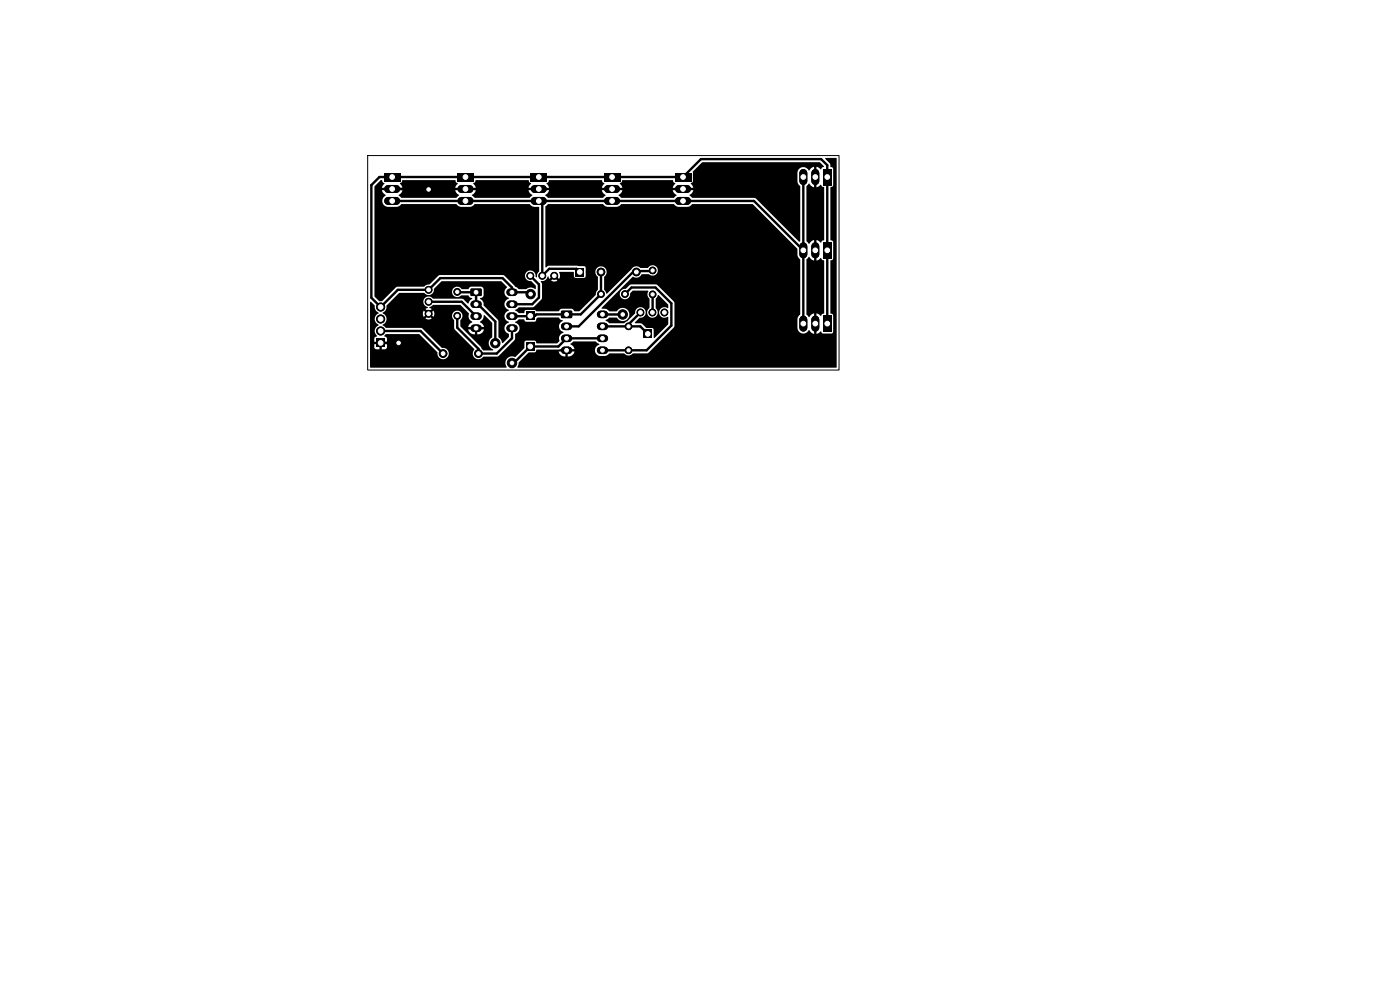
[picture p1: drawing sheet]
<svg xmlns="http://www.w3.org/2000/svg" width="297mm" height="210mm" viewBox="0 0 297 210" stroke-linecap="round" stroke-linejoin="round" font-family="sans-serif">
<g fill="#000" stroke="#000" stroke-width=".21">
<circle cx="90.9" cy="40.2" r="1"/>
<circle cx="112.5" cy="58.5" r=".72"/>
<circle cx="115" cy="58.5" r=".72"/>
<circle cx="117.6" cy="58.5" r=".72"/>
<circle cx="127.5" cy="57.7" r=".8"/>
<circle cx="135" cy="57.7" r=".8"/>
<circle cx="138.5" cy="57.4" r=".7"/>
<circle cx="80.7" cy="70.2" r=".85"/>
<circle cx="80.7" cy="65.1" r=".85"/>
<circle cx="80.7" cy="67.7" r=".85"/>
<circle cx="84.6" cy="72.7" r="1"/>
<circle cx="90.9" cy="64" r=".72"/>
<circle cx="90.9" cy="61.5" r=".72"/>
<circle cx="90.9" cy="66.6" r=".72"/>
<circle cx="94" cy="75" r=".8"/>
<circle cx="97" cy="67" r=".7"/>
<circle cx="97" cy="61.9" r=".7"/>
<circle cx="101.5" cy="75" r=".8"/>
<circle cx="105.1" cy="72.8" r="1"/>
<circle cx="108.6" cy="77" r="1"/>
<circle cx="112.6" cy="62.4" r="1"/>
<circle cx="127.5" cy="62.4" r=".7"/>
<circle cx="132.1" cy="66.7" r="1"/>
<circle cx="132.6" cy="62.4" r=".7"/>
<circle cx="133.3" cy="74.3" r=".7"/>
<circle cx="133.3" cy="69.2" r=".7"/>
<circle cx="135.9" cy="66.3" r=".72"/>
<circle cx="138.4" cy="66.3" r=".72"/>
<circle cx="138.5" cy="62.4" r=".7"/>
<circle cx="140.9" cy="66.3" r=".72"/>
</g>
<g fill="#000">
<path d="M80.7 38.2h.1a.32 .32 0 0 1 .3 .1 .32 .32 0 0 1 .1 .3l.4 .4-.6 .8h1.8v.5h-1.8l.3 .7 .5 .4a1.61 1.61 0 0 0-.5 1.9l.4 .4 .6 .2 2-.1 .9-.5h11.6l.8 .5 2.1 .1 .6-.2 .4-.4h11.6l.9 .5 1.1 .1 .1 13.6-.4 .6-.1 .7h-.2a1.39 1.39 0 0 0-1.3-1.4 1.15 1.15 0 0 0-1 1.3 1.15 1.15 0 0 0 1.3 1l1 .9-.1 .7-.9-.3-1.1 .3h-1.6l-.8-.5-2.2-2.3-.3-.2h-13.4l-.3 .2-1.9 1.8-.6 .1-.5 .4-5.9 .1-3 3h-.7l-1-1.1v-23.2zM81.5 36.7h3.4v1.7h-3.4zM83.6 39.8h1.8l-.6-.9 .4-.3 .2-.4 11.2 .1a.55 .55 0 0 0 .5 .6l-.5 .9h1.7v.5h-1.7l.3 .7 .5 .4-.6 .6h-11.6l-.6-.6 .5-.4 .3-.7h-1.8zM97 36.7h3.4v1.7h-3.4zM99.2 39.8h1.7l-.5-.9 .4-.3 .2-.4 11.2 .1a.55 .55 0 0 0 .5 .6l-.6 .9h1.8v.5h-1.8l.3 .7 .5 .4-.6 .6h-11.6l-.6-.6 .5-.4 .3-.7h-1.7zM112.6 36.7h3.4v1.7h-3.4zM114.7 39.8h1.8l-.6-.9 .4-.3 .2-.4 11.2 .1a.55 .55 0 0 0 .5 .6l-.5 .9h1.7v.5h-1.7l.3 .7 .5 .4-.6 .6h-11.6l-.6-.6 .5-.4 .3-.7h-1.8zM128.2 36.7h3.4v1.7h-3.4zM130.3 39.8h1.7l-.5-.9 .4-.3 .2-.4 10.7 .1a.55 .55 0 0 0 .5 .6l-.6 .9h1.8v.5h-1.8l.3 .7 .5 .4-.6 .6h-11.1l-.6-.6 .5-.4 .3-.7h-1.7zM143.2 36.7h3.4v1.7h-3.4zM171.6 38.9l.7 .7 .4 .1v-1.7h.5v1.7l1-.5 .2 .4 .4 .2v11.1l-.4 .2-.2 .4-1-.6v1.8h-.5v-1.8l-.6 .3-.5 .5-.5-.6v-11.6zM147 36.4l2-2h24.9l.9 .9-.4 .2-.2 .4-1-.5v1.7h-.5v-1.7l-.6 .3-.5 .5a1.3 1.3 0 0 0-1.4-.7 1.3 1.3 0 0 0-1 1.1v2.1l.6 .8v11.6l-.2 .2-9.5-9.3h-13.3l-.5-.6 .5-.4 .3-.7h-1.8v-.5h1.8l-.6-.9 .5-.4z"/>
<path d="M174.7 35.9h1.6v3.4h-1.6zM115.7 43.8l.6-.5h11.6l.4 .4 .6 .2 2.1-.1 .8-.5h11.1l.5 .4 .6 .2 2-.1 .9-.5h12.8l9.5 9.5v1.4l.6 .9v11.6l-.6 .8v2.1a1.3 1.3 0 0 0 1 1.1 1.3 1.3 0 0 0 1.4-.7l.5 .5 .6 .3v-1.7h.5v1.7l.9-.5 .5 .5 1.9-.1 .3-.3v-3.5l-.2-.3-.4-.2v-11.1l.4-.2 .2-.3v-3.4l-.2-.3-.4-.2v-11.1l.4-.2 .2-.3v-3.5l-.2-.3-.4-.1-.1-.7-1-1 .1-.2h2.2l.1 .1-.1 44.4-67.6-.1 .2-1 2.2-2.1 1.3-.1 .4-.5 6-.1v.5h-1.4a1.31 1.31 0 0 0 1.4 1v-1h.5v1h.3a1.3 1.3 0 0 0 1.2-1h-1.4v-.5h1.4l-.3-.6-.6-.5 .6-.6h4.7l.9 .6a1.27 1.27 0 0 0-1 1.3 1.27 1.27 0 0 0 1.1 1.2h1.2l.8-.5h3.2a1.17 1.17 0 0 0 1.8 0l3.2-.1 5.4-5.4 .2-.4v-4.8l-.2-.4-3.7-3.5-5.3-.1-.3 .2-.8 .7a1.13 1.13 0 0 0-1.3 1.1 1.13 1.13 0 0 0 1.2 1.2 1.13 1.13 0 0 0 1-1.3l.6-.6 3.2 .1a1.31 1.31 0 0 0 .3 1.7v1.9a1.14 1.14 0 0 0-.2 1.7 1.14 1.14 0 0 0 1.7 0 1.14 1.14 0 0 0-.2-1.7v-1.9l.5-.8 2.1 2 .1 .7-.2 .1a1.14 1.14 0 0 0-1.5 .2 1.14 1.14 0 0 0 .1 1.5 1.14 1.14 0 0 0 1.5 .1l.1 1.6-3 2.9-.1-.1v-1.7l-.2-.2-1.4-.1-1-.9-1.4-.2 .9-1.1a1.15 1.15 0 0 0 1.4-1 1.15 1.15 0 0 0-1.2-1.2 1.15 1.15 0 0 0-1.1 1.3l-1.6 1.6-.7 .5h-3.1l-.8-.6 .7-.6h1.6a1.44 1.44 0 0 0 2.2 .4 1.44 1.44 0 0 0 0-2.2 1.44 1.44 0 0 0-2.2 .5h-1.5l-.6-.5-1-.1-.1-.2 6.7-6.6a1.35 1.35 0 0 0 1.9-.5h1.5a1.12 1.12 0 0 0 1.6-.2 1.12 1.12 0 0 0-.3-1.6 1.12 1.12 0 0 0-1.6 .4h-1.6a1.32 1.32 0 0 0-2 .5l-5.1 5-.5-.9v-2.7a1.22 1.22 0 0 0 .1-1.8 1.22 1.22 0 0 0-1.8 .1 1.22 1.22 0 0 0 .3 1.8v2.6l-.3 .6-.1 .5-3.5 3.5h-1.1l-.3-.4-.3-.1h-2l-.4 .1-.3 .4h-4.7l-.4-.3h-1.8l-.3 .2-.1 .5h-1.1l-.8-.5v-.2l.7-.5 3.2-.1 1.6-1.6 .2-.3v-2.9l-.2-.7a1.3 1.3 0 0 0 1.4-1l.4 .6 .6-.7 .3 .4-.6 .6a1.21 1.21 0 0 0 1.3 0l-.6-.6 .4-.4 .6 .7 .2-.6-.2-.8 .1-.1h2.9l.3 1.2h2.1l.3-.3-.1-1.9-.2-.2-1.6-.1h-5.9l-.8 .3zM78.5 64h.2l.8 .8v.2a1.53 1.53 0 0 0 .8 1.4 1.38 1.38 0 0 0-.8 1.3 1.38 1.38 0 0 0 .8 1.2 1.39 1.39 0 0 0-.3 2.4l-.5 .2-.1 .4v.6h.9v.5h-.9v.7l.4 .4h.7v-.9h.5v.9h.7l.3-.3 .1-.8h-.9v-.5h.9l-.1-.8-.5-.4 .3-.4h7.1l3.9 3.9a1.22 1.22 0 0 0 1.2 1.4 1.22 1.22 0 0 0 1.2-1.4 1.22 1.22 0 0 0-1.5-1l-4.3-4.2h-7.5l-.7-.7a1.38 1.38 0 0 0 .8-1.2 1.38 1.38 0 0 0-.8-1.3v-.1a1.42 1.42 0 0 0 .8-1.5l2.7-2.7h5.3a1.19 1.19 0 0 0 1.4 .4 1.19 1.19 0 0 0 .7-1.2l1.6-1.6h12.6l1.3 1.2a1.33 1.33 0 0 0-.6 1.3 1.33 1.33 0 0 0 1 1.1 1.32 1.32 0 0 0-1 1.2 1.32 1.32 0 0 0 1 1.3 1.32 1.32 0 0 0-1 1.3 1.32 1.32 0 0 0 1 1.2 1.33 1.33 0 0 0-1 1.3 1.33 1.33 0 0 0 1 1.3l-.1 .6-1.2 1.3-.2-.1-.2-.6-.6-.6v-3.6l-3.1-3.1a1.51 1.51 0 0 0-.8-1.5l.6-.2 .2-.4v-1.4l-.4-.5h-2.3l-.6 .5h-1.3a1.13 1.13 0 0 0-1.6-.3 1.13 1.13 0 0 0-.2 1.7 1.13 1.13 0 0 0 1.7 0h1.5l.2 .4 .6 .2-.5 .5-.4 .6-1.3-1-6.2-.1a1.15 1.15 0 0 0-1.9 .2 1.15 1.15 0 0 0 .9 1.7l-.5 .3 .6 .7-.4 .3-.6-.6a1.21 1.21 0 0 0 0 1.3l.6-.6 .4 .4-.6 .6a1.22 1.22 0 0 0 1.3 0l-.6-.6 .3-.4 .7 .6a1.21 1.21 0 0 0-.1-1.3l-.6 .6-.3-.3 .6-.7-.5-.3 .8-.5h5.7l1.9 1.8a1.38 1.38 0 0 0 .7 1.8l-.6 .5-.3 .6h1.4v.5h-1.4a1.31 1.31 0 0 0 1.5 1v-1h.4v1h.3a1.3 1.3 0 0 0 1.2-1h-1.4v-.5h1.4l-.3-.6-.6-.4 .1-.2a1.56 1.56 0 0 0 .8-1.3l1.7 1.6v3.1a1.48 1.48 0 0 0-.7 1.4 1.48 1.48 0 0 0 .9 1.2l-.1 .1h-2l-.5-.7-4.3-4.3v-1.4a1.12 1.12 0 0 0 .1-1.7 1.12 1.12 0 0 0-1.7 .1 1.12 1.12 0 0 0 .2 1.6v1.7l.2 .3 4.1 4.2a1.25 1.25 0 0 0 .1 1.8 1.25 1.25 0 0 0 1.9-.2h2.8l.4-.2 3.3-3.3 .2-1.4a1.28 1.28 0 0 0 .9-1.2 1.28 1.28 0 0 0-.9-1.2l.8-.7 1.1 .1 .1 .3 .3 .2h1.8a.51 .51 0 0 0 .4-.7l.3-.3h4.4l.3 .5 .6 .2a1.3 1.3 0 0 0-.8 1.3 1.3 1.3 0 0 0 .9 1.2 1.48 1.48 0 0 0-.8 1.9l-.6 .4h-4.2l-.4-.5h-2l-.2 .2-.1 1.3-1.9 1.9a1.46 1.46 0 0 0-1.8 .4 1.46 1.46 0 0 0 0 1.8l-28.9 .1zM122.1 56.9h1.8v1.7h-1.8zM171.6 54.5l.7 .6 .4 .2v-1.8h.5v1.8l1-.6 .2 .4 .4 .2v11.1l-.4 .2-.2 .4-1-.5v1.7h-.5v-1.7l-.4 .1-.5 .5a.22 .22 0 0 1-.3 .2 .22 .22 0 0 1-.1-.3l-.3-.3v-11.6zM174.7 51.4h1.6v3.4h-1.6zM79.9 71.9h1.7v1.7h-1.7zM99.9 61.3l2.1-.1 .2 .3v1.1l-.2 .2h-2l-.2-.2zM111.6 72.7h1.7v1.7h-1.7zM111.6 66.2h1.7v1.7h-1.7zM119.1 66l2.1-.1 .2 .2v1.2l-.3 .2h-2l-.1-.3zM136.6 70h1.7v1.7h-1.7z"/>
<path d="M174.7 67h1.6v3.4h-1.6z"/>
</g>
<g fill="none" stroke="#000" stroke-width="1.7">
<path d="M170.4 36.7v1.7M173 36.7v1.7M82.3 40.1h1.7M82.3 42.6h1.7M97.9 40.1h1.7M97.9 42.6h1.7M113.5 40.1h1.6M113.5 42.6h1.6M129 40.1h1.7M129 42.6h1.7M144 40.1h1.7M144 42.6h1.7"/>
<path d="M170.4 52.3v1.7M173 52.3v1.7M170.4 67.8v1.7M173 67.8v1.7"/>
</g>
<g fill="none" stroke="#000" stroke-width="1.6">
<path d="M100.6 64.5h.8M100.6 67.1h.8M100.6 69.6h.8M108.2 64.5h.8M108.2 67.1h.8M108.2 69.6h.8M108.2 62h.8M119.8 69.2h.8M119.8 71.8h.8M119.8 74.3h.8M127.4 69.2h.8M127.4 71.8h.8"/>
<path d="M127.4 74.3h.8M127.4 66.7h.8"/>
</g>
<g fill="none" stroke="#000" stroke-width=".51">
<path d="M170.4 37.6v31.1M83.2 40.1l7.7 .1M83.2 42.6h76.7l10.5 10.5M112.5 58.5l1.8 1.8v2.8l-1.4 1.4h-4.3M114.3 42.6l.7 .8v15.1l1.5-1.5h5.8l.7 .7M127.5 57.7v4.7l-4.3 4.3h-9.4l-.3 .3-4.9 .1M138 57.5h-2.8l-.2 .2h-.7l-11.5 11.5h-2.6M80.7 72.8h3.9M80.7 70.2h8.5l4.8 4.8M90.9 64h7l3.1 3.1M97 67v2.5l4.5 4.5v1h3.9l3.2-3.2v-2.2M97 61.9l4 .1v2.5h.4l3.7 3.7v4.6"/>
<path d="M112.5 73.5l-3.5 3.5h-.4M112.5 73v.5M112.6 62.4l-.4-.4h-3.6v-1l-2-2h-13.2l-2.5 2.5h-6.5l-3.7 3.6-1.9-1.9v-23.9l1.7-1.7h64.4l3.8-3.8h25.5l1.3 1.3v33.6M127.8 71.8h-7.6l-1.7 1.7h-6M127.8 66.7h4.3M127.8 69.2h8l1.6 1.6M132.6 62.4l1.4-1.4h5.1l3.3 3.4v4.7l-5.2 5.2h-9.4M135.9 66.3l-2.6 2.5v.4M138.5 62.5l-.1 3.8"/>
</g>
<path d="M78 33h100v45.5h-100z" fill="none" stroke="#000" stroke-width=".21"/>
<g fill="#fff" stroke="#fff" stroke-width=".21">
<circle cx="108.6" cy="77" r=".38"/>
<circle cx="105.1" cy="72.8" r=".38"/>
<circle cx="84.6" cy="72.8" r=".37"/>
<circle cx="90.9" cy="40.2" r=".37"/>
<circle cx="112.6" cy="62.4" r=".37"/>
<circle cx="132.1" cy="66.7" r=".37"/>
<circle cx="97" cy="67" r=".35"/>
<circle cx="97" cy="61.9" r=".35"/>
<circle cx="80.8" cy="72.8" r=".5"/>
<circle cx="80.8" cy="70.2" r=".5"/>
<circle cx="80.8" cy="67.7" r=".5"/>
<circle cx="80.8" cy="65.1" r=".5"/>
<circle cx="112.5" cy="73.5" r=".5"/>
<circle cx="114.3" cy="37.5" r=".5"/>
<circle cx="114.3" cy="40.1" r=".5"/>
<circle cx="114.3" cy="42.6" r=".5"/>
<circle cx="137.4" cy="70.8" r=".5"/>
<circle cx="175.5" cy="37.5" r=".5"/>
<circle cx="173" cy="37.5" r=".5"/>
<circle cx="170.4" cy="37.5" r=".5"/>
<circle cx="133.3" cy="74.3" r=".35"/>
<circle cx="133.3" cy="69.2" r=".35"/>
<circle cx="123" cy="57.7" r=".5"/>
<circle cx="129.8" cy="37.5" r=".5"/>
<circle cx="129.8" cy="40.1" r=".5"/>
<circle cx="129.8" cy="42.6" r=".5"/>
<circle cx="112.5" cy="58.5" r=".4"/>
<circle cx="115" cy="58.5" r=".4"/>
<circle cx="117.6" cy="58.5" r=".4"/>
<circle cx="112.5" cy="67" r=".5"/>
<circle cx="135" cy="57.7" r=".4"/>
<circle cx="127.5" cy="57.7" r=".4"/>
<circle cx="127.5" cy="62.4" r=".35"/>
<circle cx="132.6" cy="62.4" r=".35"/>
<circle cx="83.2" cy="37.5" r=".5"/>
<circle cx="83.2" cy="40.1" r=".5"/>
<circle cx="83.2" cy="42.6" r=".5"/>
<circle cx="175.5" cy="68.6" r=".5"/>
<circle cx="173" cy="68.6" r=".5"/>
<circle cx="170.4" cy="68.6" r=".5"/>
<circle cx="94" cy="75" r=".4"/>
<circle cx="101.5" cy="75" r=".4"/>
<circle cx="135.9" cy="66.3" r=".4"/>
<circle cx="138.4" cy="66.3" r=".4"/>
<circle cx="140.9" cy="66.3" r=".4"/>
<circle cx="120.2" cy="66.7" r=".4"/>
<circle cx="120.2" cy="69.2" r=".4"/>
<circle cx="120.2" cy="71.8" r=".4"/>
<circle cx="120.2" cy="74.3" r=".4"/>
<circle cx="127.8" cy="74.3" r=".4"/>
<circle cx="127.8" cy="71.8" r=".4"/>
<circle cx="127.8" cy="69.2" r=".4"/>
<circle cx="127.8" cy="66.7" r=".4"/>
<circle cx="98.8" cy="37.5" r=".5"/>
<circle cx="98.8" cy="40.1" r=".5"/>
<circle cx="98.8" cy="42.6" r=".5"/>
<circle cx="144.9" cy="37.5" r=".5"/>
<circle cx="144.9" cy="40.1" r=".5"/>
<circle cx="144.9" cy="42.6" r=".5"/>
<circle cx="175.5" cy="53.1" r=".5"/>
<circle cx="173" cy="53.1" r=".5"/>
<circle cx="170.4" cy="53.1" r=".5"/>
<circle cx="90.9" cy="61.5" r=".4"/>
<circle cx="90.9" cy="64" r=".4"/>
<circle cx="90.9" cy="66.6" r=".4"/>
<circle cx="138.5" cy="62.4" r=".35"/>
<circle cx="138.5" cy="57.4" r=".35"/>
<circle cx="101" cy="62" r=".4"/>
<circle cx="101" cy="64.5" r=".4"/>
<circle cx="101" cy="67.1" r=".4"/>
<circle cx="101" cy="69.6" r=".4"/>
<circle cx="108.6" cy="69.6" r=".4"/>
<circle cx="108.6" cy="67.1" r=".4"/>
<circle cx="108.6" cy="64.5" r=".4"/>
<circle cx="108.6" cy="62" r=".4"/>
</g>
</svg>
